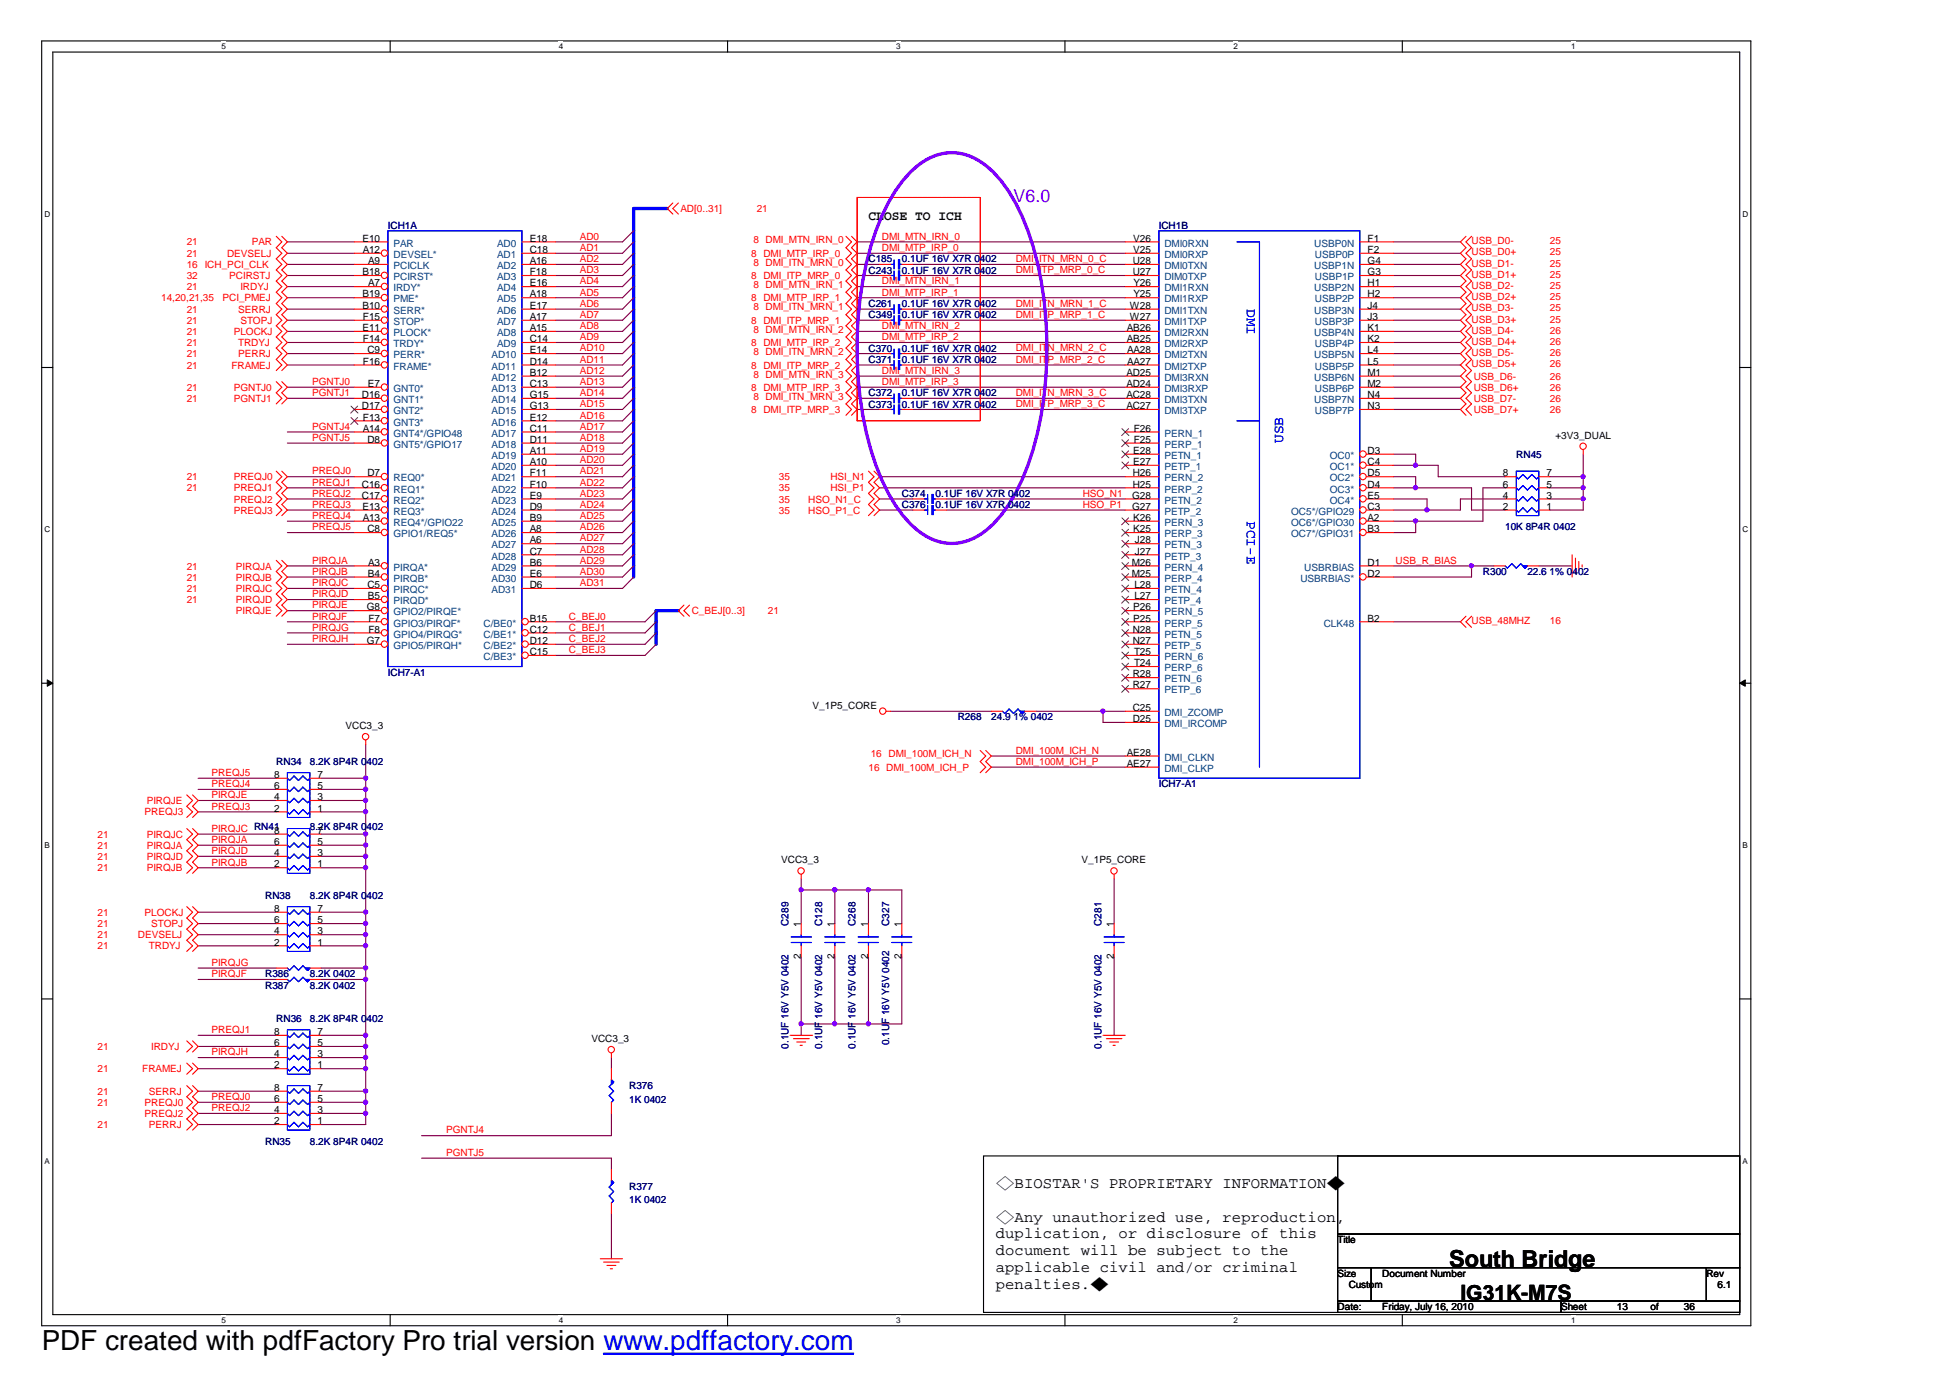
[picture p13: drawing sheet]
<svg xmlns="http://www.w3.org/2000/svg" width="297mm" height="210mm" viewBox="0 0 297 210" stroke-linecap="round" stroke-linejoin="round" font-family="sans-serif">
<defs><g id="words">
<text font-size="4.2" x="6.3" y="205.7">PDF created with pdfFactory Pro trial version www.pdffactory.com</text>
<text font-size="3.6" x="220.8" y="193">South Bridge</text>
<text font-size="3.2" x="222.5" y="198.1">IG31K-M7S</text>
<text font-size="2.7" fill="#8000ff" x="154.4" y="30.8">V6.0</text>
<g font-size="2.4">
<text x="151.7" y="181">◇BIOSTAR'S PROPRIETARY INFORMATION◆</text>
<text x="151.7" y="186.1">◇Any unauthorized use, reproduction,</text>
<text x="151.7" y="188.7">duplication, or disclosure of this</text>
<text x="151.7" y="191.2">document will be subject to the</text>
<text x="151.7" y="193.7">applicable civil and/or criminal</text>
<text x="151.7" y="196.3">penalties.◆</text>
</g>
<g font-size="2.2" fill="#00f">
<text x="189.9" y="47.1" transform="rotate(90 189.9 47.1)">DMI</text>
<text x="195.5" y="67.5" transform="rotate(-90 195.5 67.5)">USB</text>
<text x="189.9" y="79.4" transform="rotate(90 189.9 79.4)">PCI-E</text>
</g>
<text font-size="2" x="132.3" y="33.5">CLOSE TO ICH</text>
<g font-size="1.5" fill="#000080">
<text x="59.1" y="34.9">ICH1A</text>
<text x="176.5" y="34.9">ICH1B</text>
<text x="132.3" y="41.7">C243</text>
<text x="132.3" y="40">C185</text>
<text x="137.4" y="41.7">0.1UF 16V X7R 0402</text>
<text x="137.4" y="40">0.1UF 16V X7R 0402</text>
<text x="132.3" y="46.8">C261</text>
<text x="137.4" y="46.8">0.1UF 16V X7R 0402</text>
<text x="132.3" y="48.5">C349</text>
<text x="132.3" y="53.6">C370</text>
<text x="137.4" y="48.5">0.1UF 16V X7R 0402</text>
<text x="137.4" y="53.6">0.1UF 16V X7R 0402</text>
<text x="132.3" y="55.3">C371</text>
<text x="137.4" y="55.3">0.1UF 16V X7R 0402</text>
<text x="132.3" y="60.4">C372</text>
<text x="132.3" y="62.1">C373</text>
<text x="137.4" y="60.4">0.1UF 16V X7R 0402</text>
<text x="137.4" y="62.1">0.1UF 16V X7R 0402</text>
<text x="231" y="69.7">RN45</text>
<text x="137.4" y="77.4">C376</text>
<text x="137.4" y="75.7">C374</text>
<text x="142.5" y="77.4">0.1UF 16V X7R 0402</text>
<text x="142.5" y="75.7">0.1UF 16V X7R 0402</text>
<text x="229.3" y="80.8">10K 8P4R 0402</text>
<text x="225.9" y="87.6">R300</text>
<text x="232.7" y="87.6">22.6 1% 0402</text>
<text x="59.1" y="102.9">ICH7-A1</text>
<text x="145.9" y="109.7">R268</text>
<text x="151" y="109.7">24.9 1% 0402</text>
<text x="42.1" y="116.6">RN34</text>
<text x="47.2" y="116.6">8.2K 8P4R 0402</text>
<text x="176.5" y="119.9">ICH7-A1</text>
<text x="47.2" y="126.4">8.2K 8P4R 0402</text>
<text x="40.4" y="137">RN38</text>
<text x="47.2" y="137">8.2K 8P4R 0402</text>
<text x="120.1" y="141" transform="rotate(-90 120.1 141)">C289</text>
<text x="125.2" y="141" transform="rotate(-90 125.2 141)">C128</text>
<text x="130.3" y="141" transform="rotate(-90 130.3 141)">C268</text>
<text x="135.4" y="141" transform="rotate(-90 135.4 141)">C327</text>
<text x="167.8" y="141" transform="rotate(-90 167.8 141)">C281</text>
<text x="40.4" y="148.9">R386</text>
<text x="47.2" y="148.9">8.2K 0402</text>
<text x="40.4" y="150.6">R387</text>
<text x="42.1" y="155.7">RN36</text>
<text x="47.2" y="150.6">8.2K 0402</text>
<text x="47.2" y="155.7">8.2K 8P4R 0402</text>
<text x="120.1" y="159.7" transform="rotate(-90 120.1 159.7)">0.1UF 16V Y5V 0402</text>
<text x="125.2" y="159.7" transform="rotate(-90 125.2 159.7)">0.1UF 16V Y5V 0402</text>
<text x="130.3" y="159.7" transform="rotate(-90 130.3 159.7)">0.1UF 16V Y5V 0402</text>
<text x="135.4" y="159.2" transform="rotate(-90 135.4 159.2)">0.1UF 16V Y5V 0402</text>
<text x="167.8" y="159.7" transform="rotate(-90 167.8 159.7)">0.1UF 16V Y5V 0402</text>
<text x="95.8" y="165.9">R376</text>
<text x="95.8" y="168">1K 0402</text>
<text x="40.4" y="174.4">RN35</text>
<text x="47.2" y="174.4">8.2K 8P4R 0402</text>
<text x="95.8" y="181.2">R377</text>
<text x="95.8" y="183.2">1K 0402</text>
</g>
<g font-size="1.5" fill="#f00">
<text x="103.7" y="32.3">AD[0..31]</text>
<text x="115.3" y="32.3">21</text>
<text x="28.4" y="40.8">16 ICH_PCI_CLK</text>
<text x="28.4" y="37.4">21</text>
<text x="28.4" y="39.1">21</text>
<text x="34.6" y="39.1">DEVSELJ</text>
<text x="38.4" y="37.4">PAR</text>
<text x="88.3" y="36.5">AD0</text>
<text x="88.3" y="38.2">AD1</text>
<text x="88.3" y="39.9">AD2</text>
<text x="88.3" y="41.6">AD3</text>
<text x="114.4" y="39.1">8 DMI_MTP_IRP_0</text>
<text x="114.8" y="37.1">8 DMI_MTN_IRN_0</text>
<text x="114.8" y="40.5">8 DMI_ITN_MRN_0</text>
<text x="134.3" y="36.5">DMI_MTN_IRN_0</text>
<text x="134.3" y="38.2">DMI_MTP_IRP_0</text>
<text x="154.7" y="41.6">DMI_ITP_MRP_0_C</text>
<text x="154.7" y="39.9">DMI_ITN_MRN_0_C</text>
<text x="224.2" y="38.9">USB_D0+</text>
<text x="224.2" y="37.2">USB_D0-</text>
<text x="224.2" y="40.7">USB_D1-</text>
<text x="236.1" y="38.9">25</text>
<text x="236.1" y="37.2">25</text>
<text x="236.1" y="40.7">25</text>
<text x="24.6" y="45.9">14,20,21,35</text>
<text x="28.4" y="42.5">32</text>
<text x="28.4" y="47.6">21</text>
<text x="28.4" y="44.2">21</text>
<text x="33.9" y="45.9">PCI_PMEJ</text>
<text x="34.9" y="42.5">PCIRSTJ</text>
<text x="36.3" y="47.6">SERRJ</text>
<text x="36.6" y="44.2">IRDYJ</text>
<text x="88.3" y="43.3">AD4</text>
<text x="88.3" y="45">AD5</text>
<text x="88.3" y="46.8">AD6</text>
<text x="114.4" y="45.9">8 DMI_MTP_IRP_1</text>
<text x="114.4" y="42.5">8 DMI_ITP_MRP_0</text>
<text x="114.8" y="43.9">8 DMI_MTN_IRN_1</text>
<text x="114.8" y="47.3">8 DMI_ITN_MRN_1</text>
<text x="134.3" y="43.3">DMI_MTN_IRN_1</text>
<text x="134.3" y="45">DMI_MTP_IRP_1</text>
<text x="154.7" y="46.8">DMI_ITN_MRN_1_C</text>
<text x="224.2" y="44">USB_D2-</text>
<text x="224.2" y="45.7">USB_D2+</text>
<text x="224.2" y="42.3">USB_D1+</text>
<text x="224.2" y="47.4">USB_D3-</text>
<text x="236.1" y="44">25</text>
<text x="236.1" y="45.7">25</text>
<text x="236.1" y="42.3">25</text>
<text x="236.1" y="47.4">25</text>
<text x="28.4" y="51">21</text>
<text x="28.4" y="49.3">21</text>
<text x="28.4" y="52.7">21</text>
<text x="35.6" y="51">PLOCKJ</text>
<text x="36.3" y="52.7">TRDYJ</text>
<text x="36.6" y="49.3">STOPJ</text>
<text x="88.3" y="50.1">AD8</text>
<text x="88.3" y="48.4">AD7</text>
<text x="88.3" y="51.8">AD9</text>
<text x="88.3" y="53.5">AD10</text>
<text x="114.4" y="52.7">8 DMI_MTP_IRP_2</text>
<text x="114.4" y="49.3">8 DMI_ITP_MRP_1</text>
<text x="114.8" y="50.7">8 DMI_MTN_IRN_2</text>
<text x="134.3" y="50.1">DMI_MTN_IRN_2</text>
<text x="134.3" y="51.8">DMI_MTP_IRP_2</text>
<text x="154.7" y="48.4">DMI_ITP_MRP_1_C</text>
<text x="154.7" y="53.5">DMI_ITN_MRN_2_C</text>
<text x="224.2" y="50.9">USB_D4-</text>
<text x="224.2" y="52.5">USB_D4+</text>
<text x="224.2" y="49.2">USB_D3+</text>
<text x="236.1" y="50.9">26</text>
<text x="236.1" y="52.5">26</text>
<text x="236.1" y="49.2">25</text>
<text x="28.4" y="54.4">21</text>
<text x="28.4" y="56.1">21</text>
<text x="28.4" y="59.5">21</text>
<text x="35.3" y="56.1">FRAMEJ</text>
<text x="35.6" y="59.5">PGNTJ0</text>
<text x="36.3" y="54.4">PERRJ</text>
<text x="47.5" y="58.6">PGNTJ0</text>
<text x="88.3" y="55.3">AD11</text>
<text x="88.3" y="58.6">AD13</text>
<text x="88.3" y="57">AD12</text>
<text x="114.4" y="59.5">8 DMI_MTP_IRP_3</text>
<text x="114.4" y="56.1">8 DMI_ITP_MRP_2</text>
<text x="114.8" y="57.5">8 DMI_MTN_IRN_3</text>
<text x="114.8" y="54.1">8 DMI_ITN_MRN_2</text>
<text x="134.3" y="57">DMI_MTN_IRN_3</text>
<text x="134.3" y="58.6">DMI_MTP_IRP_3</text>
<text x="154.7" y="55.3">DMI_ITP_MRP_2_C</text>
<text x="224.2" y="54.2">USB_D5-</text>
<text x="224.2" y="55.9">USB_D5+</text>
<text x="224.5" y="59.5">USB_D6+</text>
<text x="224.5" y="57.8">USB_D6-</text>
<text x="236.1" y="59.5">26</text>
<text x="236.1" y="57.8">26</text>
<text x="236.1" y="54.2">26</text>
<text x="236.1" y="55.9">26</text>
<text x="28.4" y="61.2">21</text>
<text x="35.6" y="61.2">PGNTJ1</text>
<text x="47.5" y="60.3">PGNTJ1</text>
<text x="47.5" y="65.5">PGNTJ4</text>
<text x="88.3" y="63.8">AD16</text>
<text x="88.3" y="62">AD15</text>
<text x="88.3" y="60.3">AD14</text>
<text x="88.3" y="65.5">AD17</text>
<text x="114.4" y="62.9">8 DMI_ITP_MRP_3</text>
<text x="114.8" y="60.9">8 DMI_ITN_MRN_3</text>
<text x="154.7" y="62">DMI_ITP_MRP_3_C</text>
<text x="154.7" y="60.3">DMI_ITN_MRN_3_C</text>
<text x="224.5" y="62.9">USB_D7+</text>
<text x="224.5" y="61.2">USB_D7-</text>
<text x="236.1" y="62.9">26</text>
<text x="236.1" y="61.2">26</text>
<text x="47.5" y="67.2">PGNTJ5</text>
<text x="88.3" y="67.2">AD18</text>
<text x="88.3" y="68.8">AD19</text>
<text x="88.3" y="70.5">AD20</text>
<text x="28.4" y="73.2">21</text>
<text x="28.4" y="74.9">21</text>
<text x="35.6" y="73.2">PREQJ0</text>
<text x="35.6" y="76.6">PREQJ2</text>
<text x="35.6" y="74.9">PREQJ1</text>
<text x="47.5" y="72.3">PREQJ0</text>
<text x="47.5" y="74">PREQJ1</text>
<text x="47.5" y="75.7">PREQJ2</text>
<text x="47.5" y="77.4">PREQJ3</text>
<text x="88.3" y="72.3">AD21</text>
<text x="88.3" y="77.4">AD24</text>
<text x="88.3" y="74">AD22</text>
<text x="88.3" y="75.7">AD23</text>
<text x="118.7" y="76.6">35</text>
<text x="118.7" y="74.9">35</text>
<text x="118.7" y="73.2">35</text>
<text x="123.1" y="76.6">HSO_N1_C</text>
<text x="126.5" y="74.9">HSI_P1</text>
<text x="126.5" y="73.2">HSI_N1</text>
<text x="164.9" y="75.7">HSO_N1</text>
<text x="164.9" y="77.4">HSO_P1</text>
<text x="35.6" y="78.2">PREQJ3</text>
<text x="47.5" y="79.1">PREQJ4</text>
<text x="47.5" y="80.8">PREQJ5</text>
<text x="88.3" y="79.1">AD25</text>
<text x="88.3" y="82.5">AD27</text>
<text x="88.3" y="80.8">AD26</text>
<text x="118.7" y="78.2">35</text>
<text x="123.1" y="78.2">HSO_P1_C</text>
<text x="28.4" y="86.8">21</text>
<text x="28.4" y="88.4">21</text>
<text x="35.9" y="86.8">PIRQJA</text>
<text x="35.9" y="88.4">PIRQJB</text>
<text x="47.5" y="87.6">PIRQJB</text>
<text x="47.5" y="85.9">PIRQJA</text>
<text x="47.5" y="89.3">PIRQJC</text>
<text x="88.3" y="84.2">AD28</text>
<text x="88.3" y="85.9">AD29</text>
<text x="88.3" y="87.6">AD30</text>
<text x="88.3" y="89.3">AD31</text>
<text x="212.6" y="85.9">USB_R_BIAS</text>
<text x="28.4" y="90.2">21</text>
<text x="28.4" y="91.9">21</text>
<text x="35.9" y="93.6">PIRQJE</text>
<text x="35.9" y="90.2">PIRQJC</text>
<text x="35.9" y="91.9">PIRQJD</text>
<text x="47.5" y="91">PIRQJD</text>
<text x="47.5" y="92.7">PIRQJE</text>
<text x="47.5" y="94.4">PIRQJF</text>
<text x="86.7" y="94.4">C_BEJ0</text>
<text x="105.4" y="93.6">C_BEJ[0..3]</text>
<text x="117" y="93.6">21</text>
<text x="224.2" y="95.1">USB_48MHZ</text>
<text x="236.1" y="95.1">16</text>
<text x="47.5" y="97.8">PIRQJH</text>
<text x="47.5" y="96.1">PIRQJG</text>
<text x="86.7" y="97.8">C_BEJ2</text>
<text x="86.7" y="96.1">C_BEJ1</text>
<text x="86.7" y="99.5">C_BEJ3</text>
<text x="32.2" y="118.2">PREQJ5</text>
<text x="32.2" y="119.9">PREQJ4</text>
<text x="132.3" y="117.4">16 DMI_100M_ICH_P</text>
<text x="132.6" y="115.3">16 DMI_100M_ICH_N</text>
<text x="154.7" y="114.8">DMI_100M_ICH_N</text>
<text x="154.7" y="116.5">DMI_100M_ICH_P</text>
<text x="22" y="124.2">PREQJ3</text>
<text x="22.4" y="122.5">PIRQJE</text>
<text x="32.2" y="121.6">PIRQJE</text>
<text x="32.2" y="123.3">PREQJ3</text>
<text x="14.9" y="129.3">21</text>
<text x="14.9" y="131">21</text>
<text x="14.9" y="127.6">21</text>
<text x="22.4" y="129.3">PIRQJA</text>
<text x="22.4" y="131">PIRQJD</text>
<text x="22.4" y="127.6">PIRQJC</text>
<text x="32.2" y="128.4">PIRQJA</text>
<text x="32.2" y="130.1">PIRQJD</text>
<text x="32.2" y="131.8">PIRQJB</text>
<text x="32.2" y="126.7">PIRQJC RN41</text>
<text x="14.9" y="132.7">21</text>
<text x="22.4" y="132.7">PIRQJB</text>
<text x="14.9" y="141.2">21</text>
<text x="14.9" y="142.9">21</text>
<text x="14.9" y="139.5">21</text>
<text x="21" y="142.9">DEVSELJ</text>
<text x="22" y="139.5">PLOCKJ</text>
<text x="23" y="141.2">STOPJ</text>
<text x="14.9" y="144.6">21</text>
<text x="22.7" y="144.6">TRDYJ</text>
<text x="32.2" y="147.1">PIRQJG</text>
<text x="32.2" y="148.9">PIRQJF</text>
<text x="14.9" y="159.9">21</text>
<text x="23" y="159.9">IRDYJ</text>
<text x="32.2" y="160.8">PIRQJH</text>
<text x="32.2" y="157.4">PREQJ1</text>
<text x="14.9" y="166.8">21</text>
<text x="14.9" y="163.3">21</text>
<text x="21.7" y="163.3">FRAMEJ</text>
<text x="22.7" y="166.8">SERRJ</text>
<text x="32.2" y="167.6">PREQJ0</text>
<text x="14.9" y="171.8">21</text>
<text x="14.9" y="168.5">21</text>
<text x="22" y="168.5">PREQJ0</text>
<text x="22" y="170.2">PREQJ2</text>
<text x="22.7" y="171.8">PERRJ</text>
<text x="32.2" y="169.3">PREQJ2</text>
<text x="67.9" y="172.6">PGNTJ4</text>
<text x="67.9" y="176.1">PGNTJ5</text>
</g>
<g font-size="1.5">
<text x="55.2" y="36.8">E10</text>
<text x="55.2" y="41.9">B18</text>
<text x="55.2" y="38.5">A12</text>
<text x="56.1" y="40.2">A9</text>
<text x="80.7" y="36.8">E18</text>
<text x="80.7" y="38.5">C18</text>
<text x="80.7" y="40.2">A16</text>
<text x="80.7" y="41.9">F18</text>
<text x="172.6" y="40.2">U28</text>
<text x="172.6" y="41.9">U27</text>
<text x="172.6" y="36.8">V26</text>
<text x="172.6" y="38.5">V25</text>
<text x="208.3" y="36.8">F1</text>
<text x="208.3" y="38.5">F2</text>
<text x="208.3" y="40.2">G4</text>
<text x="208.3" y="41.9">G3</text>
<text x="55.2" y="45.3">B19</text>
<text x="55.2" y="47">B10</text>
<text x="56.1" y="43.6">A7</text>
<text x="80.7" y="43.6">E16</text>
<text x="80.7" y="45.3">A18</text>
<text x="80.7" y="47">E17</text>
<text x="172.1" y="47">W28</text>
<text x="172.7" y="43.6">Y26</text>
<text x="172.7" y="45.3">Y25</text>
<text x="208.3" y="43.6">H1</text>
<text x="208.3" y="45.3">H2</text>
<text x="208.3" y="47">J4</text>
<text x="55.2" y="50.4">E11</text>
<text x="55.3" y="48.7">F15</text>
<text x="55.3" y="52.1">F14</text>
<text x="56" y="53.8">C9</text>
<text x="80.7" y="48.7">A17</text>
<text x="80.7" y="50.4">A15</text>
<text x="80.7" y="52.1">C14</text>
<text x="80.7" y="53.8">E14</text>
<text x="171.7" y="50.4">AB26</text>
<text x="171.7" y="52.1">AB25</text>
<text x="171.7" y="53.8">AA28</text>
<text x="172.1" y="48.7">W27</text>
<text x="208.3" y="48.7">J3</text>
<text x="208.3" y="50.4">K1</text>
<text x="208.3" y="52.1">K2</text>
<text x="208.3" y="53.8">L4</text>
<text x="55.3" y="55.6">F16</text>
<text x="56" y="58.9">E7</text>
<text x="80.7" y="55.6">D14</text>
<text x="80.7" y="57.2">B12</text>
<text x="80.7" y="58.9">C13</text>
<text x="171.6" y="57.2">AD25</text>
<text x="171.6" y="58.9">AD24</text>
<text x="171.7" y="55.6">AA27</text>
<text x="208.3" y="55.6">L5</text>
<text x="208.3" y="57.2">M1</text>
<text x="208.3" y="58.9">M2</text>
<text x="55.1" y="60.6">D16</text>
<text x="55.1" y="62.3">D17</text>
<text x="55.2" y="65.8">A14</text>
<text x="55.3" y="64.1">F13</text>
<text x="80.7" y="60.6">G15</text>
<text x="80.7" y="62.3">G13</text>
<text x="80.7" y="64.1">E12</text>
<text x="80.7" y="65.8">C11</text>
<text x="171.6" y="60.6">AC28</text>
<text x="171.6" y="62.3">AC27</text>
<text x="172.7" y="65.8">F26</text>
<text x="208.3" y="60.6">N4</text>
<text x="208.3" y="62.3">N3</text>
<text x="56" y="67.5">D8</text>
<text x="80.7" y="67.5">D11</text>
<text x="80.7" y="69.1">A11</text>
<text x="80.7" y="70.8">A10</text>
<text x="172.6" y="69.1">E28</text>
<text x="172.6" y="70.8">E27</text>
<text x="172.7" y="67.5">F25</text>
<text x="208.3" y="69.1">D3</text>
<text x="208.3" y="70.8">C4</text>
<text x="236.9" y="66.9">+3V3_DUAL</text>
<text x="55.1" y="74.3">C16</text>
<text x="55.1" y="76">C17</text>
<text x="55.2" y="77.7">E13</text>
<text x="56" y="72.6">D7</text>
<text x="80.7" y="72.6">F11</text>
<text x="80.7" y="74.3">F10</text>
<text x="80.7" y="76">E9</text>
<text x="80.7" y="77.7">D9</text>
<text x="172.5" y="76">G28</text>
<text x="172.5" y="77.7">G27</text>
<text x="172.6" y="72.6">H26</text>
<text x="172.6" y="74.3">H25</text>
<text x="208.3" y="72.6">D5</text>
<text x="208.3" y="74.3">D4</text>
<text x="208.3" y="76">E5</text>
<text x="208.3" y="77.7">C3</text>
<text x="228.9" y="77.7">2</text>
<text x="228.9" y="76">4</text>
<text x="228.9" y="74.3">6</text>
<text x="228.9" y="72.6">8</text>
<text x="235.6" y="77.7">1</text>
<text x="235.6" y="76">3</text>
<text x="235.6" y="74.3">5</text>
<text x="235.6" y="72.6">7</text>
<text x="55.2" y="79.3">A13</text>
<text x="56" y="81.1">C8</text>
<text x="80.7" y="79.3">B9</text>
<text x="80.7" y="81.1">A8</text>
<text x="80.7" y="82.8">A6</text>
<text x="172.6" y="79.3">K26</text>
<text x="172.6" y="81.1">K25</text>
<text x="172.9" y="82.8">J28</text>
<text x="208.3" y="79.3">A2</text>
<text x="208.3" y="81.1">B3</text>
<text x="56" y="89.6">C5</text>
<text x="56" y="87.9">B4</text>
<text x="56.1" y="86.2">A3</text>
<text x="80.7" y="84.5">C7</text>
<text x="80.7" y="86.2">B6</text>
<text x="80.7" y="87.9">E6</text>
<text x="80.7" y="89.6">D6</text>
<text x="172.4" y="86.2">M26</text>
<text x="172.4" y="87.9">M25</text>
<text x="172.8" y="89.6">L28</text>
<text x="172.9" y="84.5">J27</text>
<text x="208.3" y="86.2">D1</text>
<text x="208.3" y="87.9">D2</text>
<text x="55.9" y="93">G8</text>
<text x="56" y="91.3">B5</text>
<text x="56.1" y="94.7">F7</text>
<text x="80.7" y="94.7">B15</text>
<text x="172.6" y="93">P26</text>
<text x="172.6" y="94.7">P25</text>
<text x="172.8" y="91.3">L27</text>
<text x="208.3" y="94.7">B2</text>
<text x="55.9" y="98.1">G7</text>
<text x="56.1" y="96.4">F8</text>
<text x="80.7" y="96.4">C12</text>
<text x="80.7" y="98.1">D12</text>
<text x="80.7" y="99.8">C15</text>
<text x="172.6" y="96.4">N28</text>
<text x="172.6" y="98.1">N27</text>
<text x="172.8" y="99.8">T25</text>
<text x="172.8" y="101.5">T24</text>
<text x="172.6" y="103.2">R28</text>
<text x="172.6" y="104.9">R27</text>
<text x="52.6" y="111.1">VCC3_3</text>
<text x="123.8" y="108">V_1P5_CORE</text>
<text x="172.6" y="108.3">C25</text>
<text x="172.6" y="110">D25</text>
<text x="41.7" y="118.5">8</text>
<text x="48.4" y="118.5">7</text>
<text x="171.7" y="115.1">AE28</text>
<text x="171.7" y="116.8">AE27</text>
<text x="41.7" y="123.6">2</text>
<text x="41.7" y="121.9">4</text>
<text x="41.7" y="120.2">6</text>
<text x="48.4" y="123.6">1</text>
<text x="48.4" y="121.9">3</text>
<text x="48.4" y="120.2">5</text>
<text x="41.7" y="130.4">4</text>
<text x="41.7" y="128.7">6</text>
<text x="41.7" y="127">8</text>
<text x="48.4" y="130.4">3</text>
<text x="48.4" y="128.7">5</text>
<text x="48.4" y="127">7</text>
<text x="119" y="131.5">VCC3_3</text>
<text x="164.8" y="131.5">V_1P5_CORE</text>
<text x="41.7" y="132.1">2</text>
<text x="48.4" y="132.1">1</text>
<text x="41.7" y="142.3">4</text>
<text x="41.7" y="140.6">6</text>
<text x="41.7" y="138.9">8</text>
<text x="48.4" y="142.3">3</text>
<text x="48.4" y="140.6">5</text>
<text x="48.4" y="138.9">7</text>
<text x="122" y="141.2" transform="rotate(-90 122 141.2)">1</text>
<text x="127.1" y="141.2" transform="rotate(-90 127.1 141.2)">1</text>
<text x="132.2" y="141.2" transform="rotate(-90 132.2 141.2)">1</text>
<text x="137.3" y="141.2" transform="rotate(-90 137.3 141.2)">1</text>
<text x="169.7" y="141.2" transform="rotate(-90 169.7 141.2)">1</text>
<text x="41.7" y="144">2</text>
<text x="48.4" y="144">1</text>
<text x="122" y="146.1" transform="rotate(-90 122 146.1)">2</text>
<text x="127.1" y="146.1" transform="rotate(-90 127.1 146.1)">2</text>
<text x="132.2" y="146.1" transform="rotate(-90 132.2 146.1)">2</text>
<text x="137.3" y="146.1" transform="rotate(-90 137.3 146.1)">2</text>
<text x="169.7" y="146.1" transform="rotate(-90 169.7 146.1)">2</text>
<text x="41.7" y="161.1">4</text>
<text x="41.7" y="159.4">6</text>
<text x="41.7" y="157.7">8</text>
<text x="48.4" y="161.1">3</text>
<text x="48.4" y="159.4">5</text>
<text x="48.4" y="157.7">7</text>
<text x="90.1" y="158.8">VCC3_3</text>
<text x="41.7" y="167.9">6</text>
<text x="41.7" y="166.2">8</text>
<text x="41.7" y="162.7">2</text>
<text x="48.4" y="167.9">5</text>
<text x="48.4" y="166.2">7</text>
<text x="48.4" y="162.7">1</text>
<text x="41.7" y="171.3">2</text>
<text x="41.7" y="169.6">4</text>
<text x="48.4" y="171.3">1</text>
<text x="48.4" y="169.6">3</text>
<text x="203.8" y="189.4">Title</text>
<text x="203.8" y="194.5">Size</text>
<text x="205.4" y="196.2">Custom</text>
<text x="210.6" y="194.5">Document Number</text>
<text x="259.9" y="194.5">Rev</text>
<text x="261.6" y="196.2">6.1</text>
<text x="203.8" y="199.6">Date:</text>
<text x="210.6" y="199.6">Friday, July 16, 2010</text>
<text x="237.8" y="199.6">Sheet</text>
<text x="246.3" y="199.6">13</text>
<text x="251.4" y="199.6">of</text>
<text x="256.5" y="199.6">36</text>
</g>
<g font-size="1.5" fill="#004080">
<text x="59.9" y="37.6">PAR</text>
<text x="59.9" y="39.3">DEVSEL*</text>
<text x="59.9" y="41">PCICLK</text>
<text x="75.7" y="37.6">AD0</text>
<text x="75.7" y="39.3">AD1</text>
<text x="75.7" y="41">AD2</text>
<text x="177.4" y="37.6">DMI0RXN</text>
<text x="177.4" y="39.3">DMI0RXP</text>
<text x="177.4" y="41">DMI0TXN</text>
<text x="200.2" y="37.6">USBP0N</text>
<text x="200.2" y="41">USBP1N</text>
<text x="200.3" y="39.3">USBP0P</text>
<text x="59.9" y="42.7">PCIRST*</text>
<text x="59.9" y="44.4">IRDY*</text>
<text x="59.9" y="46.1">PME*</text>
<text x="59.9" y="47.8">SERR*</text>
<text x="75.7" y="42.7">AD3</text>
<text x="75.7" y="44.4">AD4</text>
<text x="75.7" y="46.1">AD5</text>
<text x="75.7" y="47.8">AD6</text>
<text x="177.4" y="42.7">DIM0TXP</text>
<text x="177.4" y="44.4">DMI1RXN</text>
<text x="177.4" y="46.1">DMI1RXP</text>
<text x="177.4" y="47.8">DMI1TXN</text>
<text x="200.2" y="44.4">USBP2N</text>
<text x="200.2" y="47.8">USBP3N</text>
<text x="200.3" y="42.7">USBP1P</text>
<text x="200.3" y="46.1">USBP2P</text>
<text x="59.9" y="49.5">STOP*</text>
<text x="59.9" y="51.2">PLOCK*</text>
<text x="59.9" y="52.9">TRDY*</text>
<text x="75.7" y="49.5">AD7</text>
<text x="75.7" y="51.2">AD8</text>
<text x="75.7" y="52.9">AD9</text>
<text x="177.4" y="49.5">DMI1TXP</text>
<text x="177.4" y="51.2">DMI2RXN</text>
<text x="177.4" y="52.9">DMI2RXP</text>
<text x="200.2" y="51.2">USBP4N</text>
<text x="200.3" y="49.5">USBP3P</text>
<text x="200.3" y="52.9">USBP4P</text>
<text x="59.9" y="54.6">PERR*</text>
<text x="59.9" y="56.3">FRAME*</text>
<text x="59.9" y="59.7">GNT0*</text>
<text x="74.9" y="54.6">AD10</text>
<text x="74.9" y="56.3">AD11</text>
<text x="74.9" y="58">AD12</text>
<text x="74.9" y="59.7">AD13</text>
<text x="177.4" y="54.6">DMI2TXN</text>
<text x="177.4" y="56.3">DMI2TXP</text>
<text x="177.4" y="58">DMI3RXN</text>
<text x="177.4" y="59.7">DMI3RXP</text>
<text x="200.2" y="54.6">USBP5N</text>
<text x="200.2" y="58">USBP6N</text>
<text x="200.3" y="56.3">USBP5P</text>
<text x="200.3" y="59.7">USBP6P</text>
<text x="59.9" y="61.4">GNT1*</text>
<text x="59.9" y="63.1">GNT2*</text>
<text x="59.9" y="64.8">GNT3*</text>
<text x="74.9" y="61.4">AD14</text>
<text x="74.9" y="63.1">AD15</text>
<text x="74.9" y="64.8">AD16</text>
<text x="177.4" y="61.4">DMI3TXN</text>
<text x="177.4" y="63.1">DMI3TXP</text>
<text x="200.2" y="61.4">USBP7N</text>
<text x="200.3" y="63.1">USBP7P</text>
<text x="59.9" y="66.5">GNT4*/GPIO48</text>
<text x="59.9" y="68.2">GNT5*/GPIO17</text>
<text x="74.9" y="66.5">AD17</text>
<text x="74.9" y="68.2">AD18</text>
<text x="74.9" y="69.9">AD19</text>
<text x="74.9" y="71.6">AD20</text>
<text x="177.4" y="66.5">PERN_1</text>
<text x="177.4" y="68.2">PERP_1</text>
<text x="177.4" y="69.9">PETN_1</text>
<text x="177.4" y="71.6">PETP_1</text>
<text x="202.6" y="69.9">OC0*</text>
<text x="202.6" y="71.6">OC1*</text>
<text x="59.9" y="73.3">REQ0*</text>
<text x="59.9" y="75">REQ1*</text>
<text x="59.9" y="76.7">REQ2*</text>
<text x="74.9" y="73.3">AD21</text>
<text x="74.9" y="75">AD22</text>
<text x="74.9" y="76.7">AD23</text>
<text x="177.4" y="73.3">PERN_2</text>
<text x="177.4" y="75">PERP_2</text>
<text x="177.4" y="76.7">PETN_2</text>
<text x="202.6" y="73.3">OC2*</text>
<text x="202.6" y="75">OC3*</text>
<text x="202.6" y="76.7">OC4*</text>
<text x="59.9" y="78.4">REQ3*</text>
<text x="59.9" y="80.1">REQ4*/GPIO22</text>
<text x="59.9" y="81.8">GPIO1/REQ5*</text>
<text x="74.9" y="78.4">AD24</text>
<text x="74.9" y="80.1">AD25</text>
<text x="74.9" y="81.8">AD26</text>
<text x="74.9" y="83.5">AD27</text>
<text x="177.4" y="78.4">PETP_2</text>
<text x="177.4" y="80.1">PERN_3</text>
<text x="177.4" y="81.8">PERP_3</text>
<text x="177.4" y="83.5">PETN_3</text>
<text x="196.7" y="78.4">OC5*/GPIO29</text>
<text x="196.7" y="80.1">OC6*/GPIO30</text>
<text x="196.7" y="81.8">OC7*/GPIO31</text>
<text x="59.9" y="86.9">PIRQA*</text>
<text x="59.9" y="88.6">PIRQB*</text>
<text x="74.9" y="85.2">AD28</text>
<text x="74.9" y="86.9">AD29</text>
<text x="74.9" y="88.6">AD30</text>
<text x="177.4" y="85.2">PETP_3</text>
<text x="177.4" y="86.9">PERN_4</text>
<text x="177.4" y="88.6">PERP_4</text>
<text x="198.1" y="88.6">USBRBIAS*</text>
<text x="198.7" y="86.9">USBRBIAS</text>
<text x="59.9" y="90.4">PIRQC*</text>
<text x="59.9" y="92">PIRQD*</text>
<text x="59.9" y="93.7">GPIO2/PIRQE*</text>
<text x="59.9" y="95.4">GPIO3/PIRQF*</text>
<text x="73.7" y="95.4">C/BE0*</text>
<text x="74.9" y="90.4">AD31</text>
<text x="177.4" y="90.4">PETN_4</text>
<text x="177.4" y="92">PETP_4</text>
<text x="177.4" y="93.7">PERN_5</text>
<text x="177.4" y="95.4">PERP_5</text>
<text x="201.6" y="95.4">CLK48</text>
<text x="59.9" y="97.1">GPIO4/PIRQG*</text>
<text x="59.9" y="98.9">GPIO5/PIRQH*</text>
<text x="73.7" y="97.1">C/BE1*</text>
<text x="73.7" y="98.9">C/BE2*</text>
<text x="73.7" y="100.6">C/BE3*</text>
<text x="177.4" y="97.1">PETN_5</text>
<text x="177.4" y="98.9">PETP_5</text>
<text x="177.4" y="100.6">PERN_6</text>
<text x="177.4" y="102.2">PERP_6</text>
<text x="177.4" y="103.9">PETN_6</text>
<text x="177.4" y="105.6">PETP_6</text>
<text x="177.4" y="109.1">DMI_ZCOMP</text>
<text x="177.4" y="110.8">DMI_IRCOMP</text>
<text x="177.4" y="115.9">DMI_CLKN</text>
<text x="177.4" y="117.6">DMI_CLKP</text>
</g>
<g font-size="1.2">
<text x="33.7" y="7.5">5</text>
<text x="85.1" y="7.5">4</text>
<text x="136.5" y="7.5">3</text>
<text x="187.9" y="7.5">2</text>
<text x="239.3" y="7.5">1</text>
<text x="6.8" y="33">D</text>
<text x="265.4" y="33">D</text>
<text x="6.8" y="81.1">C</text>
<text x="265.4" y="81.1">C</text>
<text x="6.8" y="129.2">B</text>
<text x="265.4" y="129.2">B</text>
<text x="6.8" y="177.3">A</text>
<text x="265.4" y="177.3">A</text>
<text x="33.7" y="201.5">5</text>
<text x="85.1" y="201.5">4</text>
<text x="136.5" y="201.5">3</text>
<text x="187.9" y="201.5">2</text>
<text x="239.3" y="201.5">1</text>
</g>
</g></defs>
<path d="M6.3 6.2h260.4v195.7h-260.4zM8 7.9h257v192.4h-257z" fill="none" stroke="#000" stroke-width=".17"/>
<g fill="#fff">
<path d="M33.7 6.4h.7v1.4h-.7z"/>
<path d="M33.7 200.4h.7v1.4h-.7z"/>
</g>
<path d="M59.4 6.2v1.7M59.4 200.3v1.6" fill="none" stroke="#000" stroke-width=".17"/>
<g fill="#fff">
<path d="M85.1 6.4h.7v1.4h-.7z"/>
<path d="M85.1 200.4h.7v1.4h-.7z"/>
</g>
<path d="M110.8 6.2v1.7M110.8 200.3v1.6" fill="none" stroke="#000" stroke-width=".17"/>
<g fill="#fff">
<path d="M136.5 6.4h.7v1.4h-.7z"/>
<path d="M136.5 200.4h.7v1.4h-.7z"/>
</g>
<path d="M162.2 6.2v1.7M162.2 200.3v1.6" fill="none" stroke="#000" stroke-width=".17"/>
<g fill="#fff">
<path d="M187.9 6.4h.7v1.4h-.7z"/>
<path d="M187.9 200.4h.7v1.4h-.7z"/>
</g>
<path d="M213.6 6.2v1.7M213.6 200.3v1.6" fill="none" stroke="#000" stroke-width=".17"/>
<g fill="#fff">
<path d="M239.3 6.4h.6v1.4h-.6z"/>
<path d="M239.3 200.4h.6v1.4h-.6z"/>
<path d="M6.8 31.9h.8v1.4h-.8z"/>
<path d="M265.4 31.9h.9v1.4h-.9z"/>
<path d="M6.8 79.9h.8v1.4h-.8z"/>
<path d="M265.4 79.9h.9v1.4h-.9z"/>
</g>
<path d="M6.3 56h1.7M265 56h1.7" fill="none" stroke="#000" stroke-width=".17"/>
<g fill="#fff">
<path d="M6.8 128h.7v1.4h-.7z"/>
<path d="M265.4 128h.8v1.4h-.8z"/>
</g>
<path d="M6.3 104.1h1.7M265 104.1h1.7" fill="none" stroke="#000" stroke-width=".17"/>
<g fill="#000" stroke="#000" stroke-width=".15">
<path d="M7.2 103.6l.8 .5-.8 .4z" fill-rule="evenodd"/>
<path d="M265 104.1l.9-.5v.9z" fill-rule="evenodd"/>
</g>
<g fill="#fff">
<path d="M6.8 176.1h.7v1.4h-.7z"/>
<path d="M265.4 176.1h.8v1.4h-.8z"/>
</g>
<path d="M6.3 152.2h1.7M265 152.2h1.7M149.8 176.1h54v23.8h-54zM203.8 176.1h61.2v11.9h-61.2zM203.8 188h61.2v5.1h-61.2zM203.8 193.1h5.1v5.1h-5.1zM203.8 198.2h34v1.7h-34zM208.9 193.1h51v5.1h-51zM237.8 198.2h27.2v1.7h-27.2zM259.9 193.1h5.1v5.1h-5.1z" fill="none" stroke="#000" stroke-width=".17"/>
<g fill="none" stroke="#800040" stroke-width=".17">
<path d="M43.8 36.8h10.2M43.8 38.6h10.2M96.5 35.2l-1.7 1.6h-10.2M96.5 36.8l-1.7 1.8h-10.2M96.5 38.6l-1.7 1.7h-10.2M130.6 36.8h40.8M130.6 38.6h40.8M212.3 36.8h10.2M212.3 38.6h10.2M43.8 43.7h10.2M43.8 45.4h10.2M43.8 47.1h10.2"/>
<path d="M43.8 50.5h10.2M43.8 48.8h10.2M43.8 52.2h10.2M43.8 55.6h10.2M43.8 53.9h10.2M43.8 59h10.2M43.8 40.3h10.2M43.8 42h10.2M96.5 42l-1.7 1.7h-10.2M96.5 43.7l-1.7 1.7h-10.2M96.5 45.4l-1.7 1.7h-10.2M96.5 48.8l-1.7 1.7h-10.2"/>
<path d="M96.5 47.1l-1.7 1.7h-10.2M96.5 50.5l-1.7 1.7h-10.2M96.5 53.9l-1.7 1.7h-10.2M96.5 52.2l-1.7 1.7h-10.2M96.5 57.3l-1.7 1.7h-10.2M96.5 55.6l-1.7 1.7h-10.2M96.5 59l-1.7 1.7h-10.2M96.5 40.3l-1.7 1.7h-10.2M130.6 43.7h40.8M130.6 45.4h40.8M130.6 47.1h3.4M130.6 50.5h40.8"/>
<path d="M130.6 48.8h3.4M130.6 52.2h40.8M130.6 55.6h3.4M130.6 53.9h3.4M130.6 59h40.8M130.6 57.3h40.8M130.6 40.3h3.4M130.6 42h3.4M139.1 47.1h32.3M139.1 48.8h32.3M139.1 55.6h32.3M139.1 53.9h32.3"/>
<path d="M139.1 40.3h32.3M139.1 42h32.3M212.3 43.7h10.2M212.3 45.4h10.2M212.3 47.1h10.2M212.3 50.5h10.2M212.3 48.8h10.2M212.3 52.2h10.2M212.3 55.6h10.2M212.3 53.9h10.2M212.3 59h10.2M212.3 57.3h10.2"/>
<path d="M212.3 40.3h10.2M212.3 42h10.2M43.8 60.7h10.2M43.8 67.5h10.2M43.8 65.8h10.2M43.8 72.6h10.2M43.8 77.7h10.2M43.8 74.3h10.2M43.8 76h10.2M43.8 79.4h10.2M96.5 62.4l-1.7 1.7h-10.2M96.5 60.7l-1.7 1.7h-10.2"/>
<path d="M96.5 65.8l-1.7 1.7h-10.2M96.5 67.5l-1.7 1.7h-10.2M96.5 64.1l-1.7 1.7h-10.2M96.5 69.2l-1.7 1.7h-10.2M96.5 70.9l-1.7 1.7h-10.2M96.5 76l-1.7 1.7h-10.2M96.5 72.6l-1.7 1.7h-10.2M96.5 74.3l-1.7 1.7h-10.2M96.5 77.7l-1.7 1.7h-10.2M96.5 79.4l-1.7 1.7h-10.2M130.6 62.4h3.4M130.6 60.7h3.4"/>
<path d="M134 72.6h37.4M134 77.7h5.1M134 74.3h37.4M134 76h5.1M139.1 62.4h32.3M139.1 60.7h32.3M144.2 77.7h27.2M144.2 76h27.2M212.3 62.4h10.2M212.3 60.7h10.2M212.3 69.2h3.3v1.7M212.3 70.9h6.8v1.7h10.2"/>
<path d="M212.3 72.6h3.3v1.7M212.3 74.3h11.9v3.4h5.1M212.3 76h5.1v1.7M215.6 79.4v1.7h-3.3M229.3 76h-6.8v1.7h-10.2M229.3 74.3h-3.4v5.1h-13.6M236.1 72.6h5.1M236.1 74.3h5.1M236.1 76h5.1M241.2 69.2v8.5h-5.1M43.8 81.1h10.2M43.8 86.2h10.2"/>
<path d="M43.8 87.9h10.2M43.8 89.6h10.2M43.8 98.1h10.2M43.8 94.7h10.2M43.8 96.4h10.2M43.8 91.3h10.2M43.8 93h10.2M96.5 81.1l-1.7 1.7h-10.2M96.5 82.8l-1.7 1.7h-10.2M96.5 84.5l-1.7 1.7h-10.2M96.5 86.2l-1.7 1.7h-10.2M96.5 87.9l-1.7 1.7h-10.2"/>
<path d="M99.9 96.4l-1.6 1.7h-13.7M99.9 93l-1.6 1.7h-13.7M99.9 94.7l-1.6 1.7h-13.7M99.9 98.1l-1.6 1.7h-13.7M212.3 86.2h15.3M212.3 94.7h10.2M224.2 86.2v1.7h-11.9M234.4 86.2h5.1M30.2 118.5h11.9M48.9 118.5h6.8M55.7 113.4v57.9h-6.8M135.7 108.3h15.3"/>
<path d="M151 115.2h20.4M151 116.9h20.4M157.8 108.3h13.6M168 108.3v1.7h3.4M30.2 132.2h11.9M30.2 121.9h11.9M30.2 130.4h11.9M30.2 139h11.9M30.2 127.1h11.9M30.2 128.7h11.9M30.2 123.7h11.9M30.2 120.2h11.9"/>
<path d="M48.9 132.2h6.8M48.9 121.9h6.8M48.9 130.4h6.8M48.9 139h6.8M48.9 127.1h6.8M48.9 128.7h6.8M48.9 123.7h6.8M48.9 120.2h6.8M122 135.6h15.4v5.1M122 133.9v6.8M127.2 135.6v5.1M132.3 135.6v5.1"/>
<path d="M169.7 133.9v6.8M30.2 149.2h11.9M30.2 147.5h11.9M30.2 159.4h11.9M30.2 140.7h11.9M30.2 142.4h11.9M30.2 157.7h11.9M30.2 144.1h11.9M48.9 149.2h6.8M48.9 147.5h6.8M48.9 159.4h6.8M48.9 140.7h6.8"/>
<path d="M48.9 142.4h6.8M48.9 157.7h6.8M48.9 144.1h6.8M122 145.8v11.9M127.2 145.8v10.2M132.3 145.8v10.2M137.4 145.8v10.2h-15.4M169.7 145.8v11.9M30.2 169.6h11.9M30.2 161.1h11.9M30.2 171.3h11.9M30.2 162.8h11.9"/>
<path d="M30.2 167.9h11.9M30.2 166.2h11.9M48.9 169.6h6.8M48.9 161.1h6.8M48.9 162.8h6.8M48.9 167.9h6.8M48.9 166.2h6.8M64.2 176.4h28.9v1.7M93.1 169.6v3.4h-28.9M93.1 161.1v1.7M93.1 184.9v6.8"/>
</g>
<g fill="#f0f" stroke="#f0f" stroke-width=".17">
<circle cx="55.7" cy="132.2" r=".32"/>
<circle cx="55.7" cy="130.4" r=".32"/>
<circle cx="55.7" cy="144" r=".32"/>
<circle cx="127.1" cy="135.5" r=".32"/>
<circle cx="127.1" cy="155.9" r=".32"/>
<circle cx="122" cy="155.9" r=".32"/>
<circle cx="132.3" cy="155.9" r=".32"/>
<circle cx="168" cy="108.3" r=".32"/>
<circle cx="224.1" cy="86.2" r=".32"/>
<circle cx="217.4" cy="77.7" r=".32"/>
<circle cx="241.1" cy="76" r=".32"/>
<circle cx="55.7" cy="166.2" r=".32"/>
<circle cx="55.7" cy="157.7" r=".32"/>
<circle cx="55.7" cy="120.2" r=".32"/>
<circle cx="122" cy="135.5" r=".32"/>
<circle cx="55.7" cy="140.7" r=".32"/>
<circle cx="55.7" cy="142.4" r=".32"/>
<circle cx="55.7" cy="127" r=".32"/>
<circle cx="55.7" cy="162.8" r=".32"/>
<circle cx="55.7" cy="118.5" r=".32"/>
<circle cx="55.7" cy="123.6" r=".32"/>
<circle cx="55.7" cy="167.9" r=".32"/>
<circle cx="55.7" cy="128.7" r=".32"/>
<circle cx="55.7" cy="161.1" r=".32"/>
<circle cx="55.7" cy="138.9" r=".32"/>
<circle cx="55.7" cy="159.4" r=".32"/>
<circle cx="55.7" cy="121.9" r=".32"/>
<circle cx="55.7" cy="147.4" r=".32"/>
<circle cx="55.7" cy="169.6" r=".32"/>
<circle cx="55.7" cy="149.2" r=".32"/>
<circle cx="215.6" cy="74.3" r=".32"/>
<circle cx="215.6" cy="70.9" r=".32"/>
<circle cx="215.6" cy="79.4" r=".32"/>
<circle cx="241.1" cy="74.3" r=".32"/>
<circle cx="241.1" cy="72.6" r=".32"/>
<circle cx="132.3" cy="135.5" r=".32"/>
</g>
<path d="M101.6 31.8h-5.1v56.1M103.3 93h-3.4v5.1" fill="none" stroke="#00f" stroke-width=".51"/>
<g fill="none" stroke="#f00" stroke-width=".17">
<path d="M42.1 36l.8 .8-.8 .9 .8 .9-.8 .8 .8 .9-.8 .8 .8 .9-.8 .8 .8 .9-.8 .8 .8 .9-.8 .8 .8 .9-.8 .8 .8 .9-.8 .8 .8 .9-.8 .8 .8 .9-.8 .8 .8 .9-.8 .9 .8 .8-.8 .8M42.9 36l.9 .8-.9 .9 .9 .9-.9 .8 .9 .9-.9 .8 .9 .9-.9 .8 .9 .9-.9 .8 .9 .9-.9 .8 .9 .9-.9 .8 .9 .9-.9 .8 .9 .9-.9 .8 .9 .9-.9 .8 .9 .9-.9 .9 .9 .8-.9 .8M102.5 30.9l-.9 .9 .9 .8M103.3 30.9l-.8 .9 .8 .8M128.9 36l.8 .8-.8 .9 .8 .9-.8 .8 .8 .9-.8 .8 .8 .9-.8 .8 .8 .9-.8 .8 .8 .9-.8 .8 .8 .9-.8 .8 .8 .9-.8 .8 .8 .9-.8 .8 .8 .9-.8 .8 .8 .9-.8 .9 .8 .8-.8 .8 .8 .9-.8 .8 .8 .9-.8 .8 .8 .9-.8 .8 .8 .9-.8 .9M129.7 36l.9 .8-.9 .9 .9 .9-.9 .8 .9 .9-.9 .8 .9 .9-.9 .8 .9 .9-.9 .8 .9 .9-.9 .8 .9 .9-.9 .8 .9 .9-.9 .8 .9 .9-.9 .8 .9 .9-.9 .8 .9 .9-.9 .9 .9 .8-.9 .8 .9 .9-.9 .8 .9 .9-.9 .8 .9 .9-.9 .8 .9 .9-.9 .9M207.1 36.8h5.2M207.1 38.6h5.2M223.3 36l-.8 .8 .8 .9-.8 .9 .8 .8-.8 .9 .8 .8-.8 .9 .8 .8-.8 .9 .8 .8-.8 .9 .8 .8-.8 .9 .8 .8-.8 .9 .8 .8-.8 .9 .8 .8-.8 .9 .8 .8-.8 .9 .8 .9-.8 .8 .8 .8-.8 .9 .8 .8-.8 .9 .8 .8-.8 .9 .8 .8-.8 .9 .8 .9M224.2 36l-.9 .8 .9 .9-.9 .9 .9 .8-.9 .9 .9 .8-.9 .9 .9 .8-.9 .9 .9 .8-.9 .9 .9 .8-.9 .9 .9 .8-.9 .9 .9 .8-.9 .9 .9 .8-.9 .9 .9 .8-.9 .9 .9 .9-.9 .8 .9 .8-.9 .9 .9 .8-.9 .9 .9 .8-.9 .9 .9 .8-.9 .9 .9 .9M42.1 58.1l.8 .9-.8 .8 .8 .9-.8 .8M42.9 58.1l.9 .9-.9 .8 .9 .9-.9 .8"/>
<path d="M134 42h1.7M134 47.1h1.7M137.4 42h1.7M137.4 47.1h1.7M207.1 42h5.2M207.1 47.1h5.2M207.1 40.3h5.2M207.1 43.7h5.2M207.1 45.4h5.2M207.1 48.8h5.2M207.1 50.5h5.2M207.1 52.2h5.2"/>
<path d="M207.1 53.9h5.2M207.1 55.6h5.2M207.1 57.3h5.2M207.1 59h5.2M42.1 71.8l.8 .8-.8 .9 .8 .8-.8 .9 .8 .8-.8 .8 .8 .9-.8 .8M42.9 71.8l.9 .8-.9 .9 .9 .8-.9 .9 .9 .8-.9 .8 .9 .9-.9 .8M132.3 71.8l.8 .8-.8 .9 .8 .8-.8 .9 .8 .8-.8 .8 .8 .9-.8 .8M133.1 71.8l.9 .8-.9 .9 .9 .8-.9 .9 .9 .8-.9 .8 .9 .9-.9 .8M134 60.7h1.7M134 62.4h1.7M137.4 60.7h1.7M137.4 62.4h1.7"/>
<path d="M139.1 77.7h1.7M142.5 77.7h1.7M207.1 60.7h5.2M207.1 62.4h5.2M241.2 68.5v.7M42.1 85.4l.8 .8-.8 .9 .8 .8-.8 .9 .8 .8-.8 .9 .8 .8-.8 .9 .8 .8-.8 .9M42.9 85.4l.9 .8-.9 .9 .9 .8-.9 .9 .9 .8-.9 .9 .9 .8-.9 .9 .9 .8-.9 .9M104.2 92.2l-.9 .8 .9 .9M105 92.2l-.8 .8 .8 .9M223.3 93.9l-.8 .8 .8 .9M224.2 93.9l-.9 .8 .9 .9M227.6 86.2h1.7"/>
<path d="M232.7 86.2h1.7M239.5 84.5v3.4M240 85v2.4M240.5 85.5v1.4M241 86v.4M42.1 118.5h1.7M47.2 118.5h1.7M55.7 112.7v.7M135 108.3h.7M149.3 114.3l.9 .9-.9 .8 .9 .9-.9 .8M150.2 114.3l.8 .9-.8 .8 .8 .9-.8 .8M151 108.3h1.7"/>
<path d="M156.1 108.3h1.7M28.4 138.1l.9 .9-.9 .8 .9 .9-.9 .8 .9 .9-.9 .8 .9 .9-.9 .8M28.4 126.2l.9 .9-.9 .8 .9 .8-.9 .9 .9 .8-.9 .9 .9 .9-.9 .8M28.4 121.1l.9 .8-.9 .9 .9 .9-.9 .8M29.3 138.1l.9 .9-.9 .8 .9 .9-.9 .8 .9 .9-.9 .8 .9 .9-.9 .8M29.3 126.2l.9 .9-.9 .8 .9 .8-.9 .9 .9 .8-.9 .9 .9 .9-.9 .8M29.3 121.1l.9 .8-.9 .9 .9 .9-.9 .8M42.1 123.7h1.7M42.1 121.9h1.7M42.1 120.2h1.7M47.2 123.7h1.7M47.2 121.9h1.7"/>
<path d="M47.2 120.2h1.7M122 133.2v.7M169.7 133.2v.7M28.4 158.6l.9 .8-.9 .8M29.3 158.6l.9 .8-.9 .8M42.1 147.5h1.7M47.2 147.5h1.7M120.4 157.7h3.4M120.9 158.2h2.4M121.4 158.7h1.3M121.9 159.2h.3M122 140.7v1.7"/>
<path d="M122 144.1v1.7M127.2 140.7v1.7M127.2 144.1v1.7M132.3 140.7v1.7M132.3 144.1v1.7M137.4 140.7v1.7M137.4 144.1v1.7M168 157.7h3.4M168.5 158.2h2.4M169 158.7h1.4M169.5 159.2h.4M169.7 140.7v1.7"/>
<path d="M169.7 144.1v1.7M28.4 165.4l.9 .8-.9 .9 .9 .8-.9 .9 .9 .8-.9 .8 .9 .9-.9 .8M28.4 161.9l.9 .9-.9 .8M29.3 165.4l.9 .8-.9 .9 .9 .8-.9 .9 .9 .8-.9 .8 .9 .9-.9 .8M29.3 161.9l.9 .9-.9 .8M42.1 171.3h1.7M42.1 169.6h1.7M42.1 167.9h1.7M42.1 166.2h1.7M47.2 171.3h1.7M47.2 169.6h1.7M47.2 167.9h1.7"/>
<path d="M47.2 166.2h1.7M93.1 160.4v.7M93.1 162.8v1.7M93.1 167.9v1.7M91.4 191.7h3.4M91.9 192.2h2.4M92.5 192.8h1.3M93 193.3h.3"/>
<circle cx="241.2" cy="68" r=".49"/>
<circle cx="55.7" cy="112.2" r=".49"/>
<circle cx="134.5" cy="108.3" r=".49"/>
<circle cx="122" cy="132.7" r=".49"/>
<circle cx="169.7" cy="132.7" r=".49"/>
<circle cx="93.1" cy="159.9" r=".49"/>
</g>
<path d="M130.6 30.1h18.7v34h-18.7z" fill="none" stroke="#f00" stroke-width=".15"/>
<path d="M139.1 25.8a8.1 8.1 0 0 1 11.8 0 24.4 24.4 0 0 1 6.2 10.8 57.4 57.4 0 0 1 0 32.8 25.9 25.9 0 0 1-6.2 10.8 8 8 0 0 1-11.8 0 24.5 24.5 0 0 1-6.2-10.8 57.7 57.7 0 0 1 0-32.8 25.8 25.8 0 0 1 6.2-10.8z" fill="none" stroke="#8000ff" stroke-width=".51"/>
<g fill="none" stroke="#00f" stroke-width=".17">
<path d="M176.5 35.2h30.6v83.3h-30.6zM188.4 36.8h3.5v80.1M135.7 42h.5M135.7 47.1h.5M136.2 41.3v1.3M136.2 46.4v1.4M137 42h.4M137 47.1h.4M135.7 60.7h.5M135.7 62.4h.5M136.2 60v1.4M136.2 61.7v1.3"/>
<path d="M137 60.7h.4M137 62.4h.4M140.8 77.7h.5M141.3 77v1.4M142.2 77.7h.3M188.4 64.1h3.5M229.3 86.2l.3 .3 .7-.6 .7 .6 .6-.6 .7 .6 .4-.3M43.8 118.5l.3 .4 .7-.7 .7 .7 .6-.7 .8 .7 .3-.4M152.7 108.3l.3 .4 .7-.7 .7 .7 .7-.7 .6 .7 .4-.4M43.8 123.7l.3 .3 .7-.7 .7 .7 .6-.7 .8 .7 .3-.3M43.8 121.9l.3 .4 .7-.7 .7 .7 .6-.7 .8 .7 .3-.4M43.8 120.2l.3 .4 .7-.7 .7 .7 .6-.7 .8 .7 .3-.4"/>
<path d="M43.8 147.5l.3 .3 .7-.7 .7 .7 .6-.7 .8 .7 .3-.3M120.5 143.6h3.1M120.5 142.7h3.1M122 142.4v.3M122 143.6v.5M125.6 143.6h3.1M125.6 142.7h3.1M127.2 142.4v.3M127.2 143.6v.5M130.7 143.6h3.1M130.7 142.7h3.1M132.3 142.4v.3"/>
<path d="M132.3 143.6v.5M135.8 143.6h3.1M135.8 142.7h3.1M137.4 142.4v.3M137.4 143.6v.5M168.2 143.6h3M168.2 142.7h3M169.7 142.4v.3M169.7 143.6v.5M43.8 171.3l.3 .3 .7-.6 .7 .6 .6-.6 .8 .6 .3-.3M43.8 169.6l.3 .3 .7-.6 .7 .6 .6-.6 .8 .6 .3-.3M43.8 167.9l.3 .3 .7-.6 .7 .6 .6-.6 .8 .6 .3-.3"/>
<path d="M43.8 166.2l.3 .4 .7-.7 .7 .7 .6-.7 .8 .7 .3-.4M93.1 164.5l.4 .3-.7 .7 .7 .7-.7 .7 .7 .7-.4 .3"/>
</g>
<g fill="#00f" stroke="#00f" stroke-width=".17">
<path d="M136.9 60h.1v1.4h-.1z" fill-rule="evenodd"/>
<path d="M136.9 60h.1v1.4h-.1z" fill-rule="evenodd"/>
<path d="M155.4 108.3h.7l-.4 .4z" fill-rule="evenodd"/>
<path d="M155.4 108.3h.7l-.4 .4z" fill-rule="evenodd"/>
<path d="M232 86.2h.7l-.4 .3z" fill-rule="evenodd"/>
<path d="M232 86.2h.7l-.4 .3z" fill-rule="evenodd"/>
<path d="M136.9 61.7h.1v1.3h-.1z" fill-rule="evenodd"/>
<path d="M136.9 61.7h.1v1.3h-.1z" fill-rule="evenodd"/>
<path d="M93.1 164.5l.4 .3-.4 .4 .4-.4-.4 .4z" fill-rule="evenodd"/>
<path d="M93.1 164.5l.4 .3-.4 .4 .4-.4-.4 .4z" fill-rule="evenodd"/>
<path d="M46.5 147.5h.7l-.3 .3z" fill-rule="evenodd"/>
<path d="M46.5 147.5h.7l-.3 .3z" fill-rule="evenodd"/>
<path d="M136.9 41.3h.1v1.3h-.1z" fill-rule="evenodd"/>
<path d="M136.9 41.3h.1v1.3h-.1z" fill-rule="evenodd"/>
<path d="M142 77h.2v1.4h-.2z" fill-rule="evenodd"/>
<path d="M142 77h.2v1.4h-.2z" fill-rule="evenodd"/>
<path d="M136.9 46.4h.1v1.4h-.1z" fill-rule="evenodd"/>
<path d="M136.9 46.4h.1v1.4h-.1z" fill-rule="evenodd"/>
</g>
<path d="M43.8 117.7h3.4v6.8h-3.4zM43.8 165.4h3.4v6.7h-3.4z" fill="none" stroke="#fff" stroke-width=".15"/>
<path d="M43.8 117.7h3.4v6.8h-3.4zM43.8 165.4h3.4v6.7h-3.4z" fill="none" stroke="#00f" stroke-width=".15"/>
<circle cx="207.6" cy="69.2" r=".49" fill="#fff" stroke="#f00" stroke-width=".17"/>
<path d="M208.2 69.2h4.1" fill="none" stroke="#f00" stroke-width=".17"/>
<circle cx="207.6" cy="70.9" r=".49" fill="#fff" stroke="#f00" stroke-width=".17"/>
<path d="M208.2 70.9h4.1" fill="none" stroke="#f00" stroke-width=".17"/>
<circle cx="207.6" cy="72.6" r=".49" fill="#fff" stroke="#f00" stroke-width=".17"/>
<path d="M208.2 72.6h4.1" fill="none" stroke="#f00" stroke-width=".17"/>
<circle cx="207.6" cy="74.3" r=".49" fill="#fff" stroke="#f00" stroke-width=".17"/>
<path d="M208.2 74.3h4.1" fill="none" stroke="#f00" stroke-width=".17"/>
<circle cx="207.6" cy="76" r=".49" fill="#fff" stroke="#f00" stroke-width=".17"/>
<path d="M208.2 76h4.1" fill="none" stroke="#f00" stroke-width=".17"/>
<circle cx="207.6" cy="77.7" r=".49" fill="#fff" stroke="#f00" stroke-width=".17"/>
<path d="M208.2 77.7h4.1" fill="none" stroke="#f00" stroke-width=".17"/>
<circle cx="207.6" cy="79.4" r=".49" fill="#fff" stroke="#f00" stroke-width=".17"/>
<path d="M208.2 79.4h4.1" fill="none" stroke="#f00" stroke-width=".17"/>
<circle cx="207.6" cy="81.1" r=".49" fill="#fff" stroke="#f00" stroke-width=".17"/>
<path d="M207.1 86.2h5.2M208.2 81.1h4.1" fill="none" stroke="#f00" stroke-width=".17"/>
<circle cx="207.6" cy="87.9" r=".49" fill="#fff" stroke="#f00" stroke-width=".17"/>
<g fill="none" stroke="#f00" stroke-width=".17">
<path d="M79.5 36.8h5.1M79.5 38.6h5.1M171.4 36.8h5.1M171.4 38.6h5.1M79.5 40.3h5.1M79.5 42h5.1M79.5 43.7h5.1M79.5 45.4h5.1M79.5 47.1h5.1M79.5 48.8h5.1M79.5 50.5h5.1M79.5 52.2h5.1"/>
<path d="M79.5 53.9h5.1M79.5 55.6h5.1M79.5 57.3h5.1M79.5 59h5.1M171.4 40.3h5.1M171.4 42h5.1M171.4 43.7h5.1M171.4 45.4h5.1M171.4 47.1h5.1M171.4 48.8h5.1M171.4 50.5h5.1M171.4 52.2h5.1"/>
<path d="M171.4 53.9h5.1M171.4 55.6h5.1M171.4 57.3h5.1M171.4 59h5.1M79.5 60.7h5.1M79.5 62.4h5.1M79.5 65.8h5.1M79.5 67.5h5.1M79.5 69.2h5.1M79.5 70.9h5.1M79.5 72.6h5.1M79.5 74.3h5.1"/>
<path d="M79.5 76h5.1M79.5 77.7h5.1M79.5 79.4h5.1M79.5 64.1h5.1M171.4 60.7h5.1M171.4 62.4h5.1M171.4 65.8h5.1M171.4 67.5h5.1M171.4 69.2h5.1M171.4 70.9h5.1M171.4 72.6h5.1M171.4 74.3h5.1"/>
<path d="M171.4 76h5.1M171.4 77.7h5.1M171.4 79.4h5.1M79.5 87.9h5.1M79.5 81.1h5.1M79.5 82.8h5.1M79.5 84.5h5.1M79.5 86.2h5.1M79.5 89.6h5.1M171.4 87.9h5.1M171.4 94.7h5.1M171.4 81.1h5.1"/>
<path d="M171.4 82.8h5.1M171.4 84.5h5.1M171.4 86.2h5.1M171.4 89.6h5.1M171.4 91.3h5.1M171.4 93h5.1M171.4 96.4h5.1M171.4 98.1h5.1M171.4 99.8h5.1M207.1 94.7h5.2M208.2 87.9h4.1M171.4 101.5h5.1"/>
<path d="M171.4 103.2h5.1M171.4 104.9h5.1M171.4 108.3h5.1M171.4 110h5.1M171.4 115.2h5.1M171.4 116.9h5.1"/>
</g>
<g fill="none" stroke="#804000" stroke-width=".15">
<path d="M170.9 65.3l1.1 1.1M170.9 67l1.1 1M170.9 68.7l1.1 1M170.9 70.4l1.1 1M170.9 78.9l1.1 1M171.9 65.3l-1 1.1M171.9 67l-1 1M171.9 68.7l-1 1M171.9 70.4l-1 1M171.9 78.9l-1 1M170.9 80.6l1.1 1.1M170.9 82.3l1.1 1.1"/>
<path d="M170.9 84l1.1 1.1M170.9 85.7l1.1 1.1M170.9 87.4l1.1 1M170.9 89.1l1.1 1.1M170.9 90.8l1.1 1.1M170.9 92.5l1.1 1.1M170.9 94.2l1.1 1.1M170.9 95.9l1.1 1.1M170.9 97.6l1.1 1.1M170.9 99.3l1.1 1.1M171.9 80.6l-1 1.1M171.9 82.3l-1 1.1"/>
<path d="M171.9 84l-1 1.1M171.9 85.7l-1 1.1M171.9 87.4l-1 1M171.9 89.1l-1 1.1M171.9 90.8l-1 1.1M171.9 92.5l-1 1.1M171.9 94.2l-1 1.1M171.9 95.9l-1 1.1M171.9 97.6l-1 1.1M171.9 99.3l-1 1.1M170.9 101l1.1 1.1M170.9 102.7l1.1 1.1"/>
<path d="M170.9 104.4l1.1 1.1M171.9 101l-1 1.1M171.9 102.7l-1 1.1M171.9 104.4l-1 1.1"/>
</g>
<path d="M59.1 35.2h20.4v66.3h-20.4z" fill="none" stroke="#00f" stroke-width=".17"/>
<circle cx="80" cy="94.7" r=".49" fill="#fff" stroke="#f00" stroke-width=".17"/>
<path d="M80.5 94.7h4.1" fill="none" stroke="#f00" stroke-width=".17"/>
<circle cx="80" cy="96.4" r=".49" fill="#fff" stroke="#f00" stroke-width=".17"/>
<path d="M80.5 96.4h4.1" fill="none" stroke="#f00" stroke-width=".17"/>
<circle cx="80" cy="98.1" r=".49" fill="#fff" stroke="#f00" stroke-width=".17"/>
<path d="M80.5 98.1h4.1" fill="none" stroke="#f00" stroke-width=".17"/>
<circle cx="80" cy="99.8" r=".49" fill="#fff" stroke="#f00" stroke-width=".17"/>
<path d="M54 36.8h5.1M80.5 99.8h4.1" fill="none" stroke="#f00" stroke-width=".17"/>
<circle cx="58.6" cy="38.6" r=".49" fill="#fff" stroke="#f00" stroke-width=".17"/>
<path d="M54 38.6h4.1M54 40.3h5.1" fill="none" stroke="#f00" stroke-width=".17"/>
<circle cx="58.6" cy="41.9" r=".49" fill="#fff" stroke="#f00" stroke-width=".17"/>
<path d="M54 42h4.1" fill="none" stroke="#f00" stroke-width=".17"/>
<circle cx="58.6" cy="43.6" r=".49" fill="#fff" stroke="#f00" stroke-width=".17"/>
<path d="M54 43.7h4.1" fill="none" stroke="#f00" stroke-width=".17"/>
<circle cx="58.6" cy="45.3" r=".49" fill="#fff" stroke="#f00" stroke-width=".17"/>
<path d="M54 45.4h4.1" fill="none" stroke="#f00" stroke-width=".17"/>
<circle cx="58.6" cy="47.1" r=".49" fill="#fff" stroke="#f00" stroke-width=".17"/>
<path d="M54 47.1h4.1" fill="none" stroke="#f00" stroke-width=".17"/>
<circle cx="58.6" cy="48.8" r=".49" fill="#fff" stroke="#f00" stroke-width=".17"/>
<path d="M54 48.8h4.1" fill="none" stroke="#f00" stroke-width=".17"/>
<circle cx="58.6" cy="50.4" r=".49" fill="#fff" stroke="#f00" stroke-width=".17"/>
<path d="M54 50.5h4.1" fill="none" stroke="#f00" stroke-width=".17"/>
<circle cx="58.6" cy="52.1" r=".49" fill="#fff" stroke="#f00" stroke-width=".17"/>
<path d="M54 52.2h4.1" fill="none" stroke="#f00" stroke-width=".17"/>
<circle cx="58.6" cy="53.8" r=".49" fill="#fff" stroke="#f00" stroke-width=".17"/>
<path d="M54 53.9h4.1" fill="none" stroke="#f00" stroke-width=".17"/>
<circle cx="58.6" cy="55.6" r=".49" fill="#fff" stroke="#f00" stroke-width=".17"/>
<path d="M54 55.6h4.1" fill="none" stroke="#f00" stroke-width=".17"/>
<circle cx="58.6" cy="59" r=".49" fill="#fff" stroke="#f00" stroke-width=".17"/>
<path d="M54 59h4.1" fill="none" stroke="#f00" stroke-width=".17"/>
<circle cx="58.6" cy="60.7" r=".49" fill="#fff" stroke="#f00" stroke-width=".17"/>
<path d="M54 60.7h4.1" fill="none" stroke="#f00" stroke-width=".17"/>
<circle cx="58.6" cy="62.3" r=".49" fill="#fff" stroke="#f00" stroke-width=".17"/>
<path d="M54 62.4h4.1" fill="none" stroke="#f00" stroke-width=".17"/>
<path d="M53.5 61.9l1 1M54.5 61.9l-1.1 1" fill="none" stroke="#804000" stroke-width=".15"/>
<circle cx="58.6" cy="64.1" r=".49" fill="#fff" stroke="#f00" stroke-width=".17"/>
<path d="M54 64.1h4.1" fill="none" stroke="#f00" stroke-width=".17"/>
<path d="M53.5 63.6l1 1.1M54.5 63.6l-1.1 1.1" fill="none" stroke="#804000" stroke-width=".15"/>
<circle cx="58.6" cy="65.8" r=".49" fill="#fff" stroke="#f00" stroke-width=".17"/>
<path d="M54 65.8h4.1" fill="none" stroke="#f00" stroke-width=".17"/>
<circle cx="58.6" cy="67.5" r=".49" fill="#fff" stroke="#f00" stroke-width=".17"/>
<path d="M54 67.5h4.1" fill="none" stroke="#f00" stroke-width=".17"/>
<circle cx="58.6" cy="72.6" r=".49" fill="#fff" stroke="#f00" stroke-width=".17"/>
<path d="M54 72.6h4.1" fill="none" stroke="#f00" stroke-width=".17"/>
<circle cx="58.6" cy="74.3" r=".49" fill="#fff" stroke="#f00" stroke-width=".17"/>
<path d="M54 74.3h4.1" fill="none" stroke="#f00" stroke-width=".17"/>
<circle cx="58.6" cy="76" r=".49" fill="#fff" stroke="#f00" stroke-width=".17"/>
<path d="M54 76h4.1" fill="none" stroke="#f00" stroke-width=".17"/>
<circle cx="58.6" cy="77.7" r=".49" fill="#fff" stroke="#f00" stroke-width=".17"/>
<path d="M54 77.7h4.1" fill="none" stroke="#f00" stroke-width=".17"/>
<circle cx="58.6" cy="79.4" r=".49" fill="#fff" stroke="#f00" stroke-width=".17"/>
<path d="M54 79.4h4.1" fill="none" stroke="#f00" stroke-width=".17"/>
<circle cx="58.6" cy="81.1" r=".49" fill="#fff" stroke="#f00" stroke-width=".17"/>
<path d="M54 81.1h4.1" fill="none" stroke="#f00" stroke-width=".17"/>
<circle cx="58.6" cy="86.2" r=".49" fill="#fff" stroke="#f00" stroke-width=".17"/>
<path d="M54 86.2h4.1" fill="none" stroke="#f00" stroke-width=".17"/>
<circle cx="58.6" cy="87.9" r=".49" fill="#fff" stroke="#f00" stroke-width=".17"/>
<path d="M54 87.9h4.1" fill="none" stroke="#f00" stroke-width=".17"/>
<circle cx="58.6" cy="89.6" r=".49" fill="#fff" stroke="#f00" stroke-width=".17"/>
<path d="M54 89.6h4.1" fill="none" stroke="#f00" stroke-width=".17"/>
<circle cx="58.6" cy="91.3" r=".49" fill="#fff" stroke="#f00" stroke-width=".17"/>
<path d="M54 91.3h4.1" fill="none" stroke="#f00" stroke-width=".17"/>
<circle cx="58.6" cy="93" r=".49" fill="#fff" stroke="#f00" stroke-width=".17"/>
<path d="M54 93h4.1" fill="none" stroke="#f00" stroke-width=".17"/>
<circle cx="58.6" cy="94.7" r=".49" fill="#fff" stroke="#f00" stroke-width=".17"/>
<path d="M54 94.7h4.1" fill="none" stroke="#f00" stroke-width=".17"/>
<circle cx="58.6" cy="96.4" r=".49" fill="#fff" stroke="#f00" stroke-width=".17"/>
<path d="M54 96.4h4.1" fill="none" stroke="#f00" stroke-width=".17"/>
<circle cx="58.6" cy="98.1" r=".49" fill="#fff" stroke="#f00" stroke-width=".17"/>
<g fill="none" stroke="#f00" stroke-width=".17">
<path d="M134 48.8h1.7M134 53.9h1.7M134 40.3h1.7M134 55.6h1.7M137.4 48.8h1.7M137.4 53.9h1.7M137.4 40.3h1.7M137.4 55.6h1.7M139.1 76h1.7M142.5 76h1.7M229.3 76h1.7M229.3 77.7h1.7"/>
<path d="M229.3 74.3h1.7M229.3 72.6h1.7M234.4 76h1.7M234.4 77.7h1.7M234.4 74.3h1.7M234.4 72.6h1.7M54 98.1h4.1M42.1 132.2h1.7M42.1 130.4h1.7M42.1 128.7h1.7M42.1 127.1h1.7M42.1 139h1.7"/>
<path d="M47.2 132.2h1.7M47.2 130.4h1.7M47.2 128.7h1.7M47.2 127.1h1.7M47.2 139h1.7M42.1 149.2h1.7M42.1 144.1h1.7M42.1 142.4h1.7M42.1 140.7h1.7M42.1 159.4h1.7M42.1 157.7h1.7M47.2 149.2h1.7"/>
<path d="M47.2 144.1h1.7M47.2 142.4h1.7M47.2 140.7h1.7M47.2 159.4h1.7M47.2 157.7h1.7M42.1 162.8h1.7M42.1 161.1h1.7M47.2 162.8h1.7M47.2 161.1h1.7M93.1 178.1v1.7M93.1 183.2v1.7"/>
</g>
<g fill="none" stroke="#00f" stroke-width=".17">
<path d="M136.2 39.6v1.4M135.7 48.8h.5M135.7 53.9h.5M135.7 40.3h.5M135.7 55.6h.5M136.2 48.1v1.4M136.2 53.2v1.3M136.2 54.9v1.4M137 48.8h.4M137 53.9h.4M137 40.3h.4M137 55.6h.4"/>
<path d="M140.8 76h.5M141.3 75.3v1.4M142.2 76h.3M231 77.7l.3 .3 .7-.6 .7 .6 .6-.6 .8 .6 .3-.3M231 76l.3 .3 .7-.6 .7 .6 .6-.6 .8 .6 .3-.3M231 74.3l.3 .3 .7-.6 .7 .6 .6-.6 .8 .6 .3-.3M231 72.6l.3 .4 .7-.7 .7 .7 .6-.7 .8 .7 .3-.4M43.8 132.2l.3 .3 .7-.7 .7 .7 .6-.7 .8 .7 .3-.3M43.8 130.4l.3 .4 .7-.7 .7 .7 .6-.7 .8 .7 .3-.4M43.8 128.7l.3 .4 .7-.7 .7 .7 .6-.7 .8 .7 .3-.4M43.8 127.1l.3 .3 .7-.7 .7 .7 .6-.7 .8 .7 .3-.3M43.8 139l.3 .3 .7-.7 .7 .7 .6-.7 .8 .7 .3-.3"/>
<path d="M43.8 149.2l.3 .3 .7-.6 .7 .6 .6-.6 .8 .6 .3-.3M43.8 144.1l.3 .3 .7-.7 .7 .7 .6-.7 .8 .7 .3-.3M43.8 142.4l.3 .3 .7-.7 .7 .7 .6-.7 .8 .7 .3-.3M43.8 140.7l.3 .3 .7-.7 .7 .7 .6-.7 .8 .7 .3-.3M43.8 159.4l.3 .3 .7-.6 .7 .6 .6-.6 .8 .6 .3-.3M43.8 157.7l.3 .3 .7-.6 .7 .6 .6-.6 .8 .6 .3-.3M43.8 162.8l.3 .3 .7-.7 .7 .7 .6-.7 .8 .7 .3-.3M43.8 161.1l.3 .3 .7-.6 .7 .6 .6-.6 .8 .6 .3-.3M93.1 179.8l.4 .3-.7 .7 .7 .7-.7 .7 .7 .7-.4 .3"/>
</g>
<g fill="#00f" stroke="#00f" stroke-width=".17">
<path d="M142 75.3h.2v1.4h-.2z" fill-rule="evenodd"/>
<path d="M142 75.3h.2v1.4h-.2z" fill-rule="evenodd"/>
<path d="M136.9 48.1h.1v1.4h-.1z" fill-rule="evenodd"/>
<path d="M136.9 48.1h.1v1.4h-.1z" fill-rule="evenodd"/>
<path d="M93.1 179.8l.4 .3-.4 .4 .4-.4-.4 .4z" fill-rule="evenodd"/>
<path d="M93.1 179.8l.4 .3-.4 .4 .4-.4-.4 .4z" fill-rule="evenodd"/>
<path d="M136.9 53.2h.1v1.3h-.1z" fill-rule="evenodd"/>
<path d="M136.9 53.2h.1v1.3h-.1z" fill-rule="evenodd"/>
<path d="M46.5 149.2h.7l-.3 .3z" fill-rule="evenodd"/>
<path d="M46.5 149.2h.7l-.3 .3z" fill-rule="evenodd"/>
<path d="M136.9 39.6h.1v1.4h-.1z" fill-rule="evenodd"/>
<path d="M136.9 39.6h.1v1.4h-.1z" fill-rule="evenodd"/>
<path d="M136.9 54.9h.1v1.4h-.1z" fill-rule="evenodd"/>
<path d="M136.9 54.9h.1v1.4h-.1z" fill-rule="evenodd"/>
</g>
<path d="M231 71.8h3.4v6.7h-3.4zM43.8 126.2h3.4v6.8h-3.4zM43.8 138.1h3.4v6.8h-3.4zM43.8 156.9h3.4v6.7h-3.4z" fill="none" stroke="#fff" stroke-width=".15"/>
<path d="M231 71.8h3.4v6.7h-3.4zM43.8 126.2h3.4v6.8h-3.4zM43.8 138.1h3.4v6.8h-3.4zM43.8 156.9h3.4v6.7h-3.4z" fill="none" stroke="#00f" stroke-width=".15"/>
<g fill="#f0f" stroke="#f0f" stroke-width=".17">
<circle cx="55.7" cy="132.2" r=".32"/>
<circle cx="55.7" cy="130.4" r=".32"/>
<circle cx="55.7" cy="144" r=".32"/>
<circle cx="127.1" cy="135.5" r=".32"/>
<circle cx="127.1" cy="155.9" r=".32"/>
<circle cx="122" cy="155.9" r=".32"/>
<circle cx="132.3" cy="155.9" r=".32"/>
<circle cx="168" cy="108.3" r=".32"/>
<circle cx="224.1" cy="86.2" r=".32"/>
<circle cx="217.4" cy="77.7" r=".32"/>
<circle cx="241.1" cy="76" r=".32"/>
<circle cx="55.7" cy="166.2" r=".32"/>
<circle cx="55.7" cy="157.7" r=".32"/>
<circle cx="55.7" cy="120.2" r=".32"/>
<circle cx="122" cy="135.5" r=".32"/>
<circle cx="55.7" cy="140.7" r=".32"/>
<circle cx="55.7" cy="142.4" r=".32"/>
<circle cx="55.7" cy="127" r=".32"/>
<circle cx="55.7" cy="162.8" r=".32"/>
<circle cx="55.7" cy="118.5" r=".32"/>
<circle cx="55.7" cy="123.6" r=".32"/>
<circle cx="55.7" cy="167.9" r=".32"/>
<circle cx="55.7" cy="128.7" r=".32"/>
<circle cx="55.7" cy="161.1" r=".32"/>
<circle cx="55.7" cy="138.9" r=".32"/>
<circle cx="55.7" cy="159.4" r=".32"/>
<circle cx="55.7" cy="121.9" r=".32"/>
<circle cx="55.7" cy="147.4" r=".32"/>
<circle cx="55.7" cy="169.6" r=".32"/>
<circle cx="55.7" cy="149.2" r=".32"/>
<circle cx="215.6" cy="74.3" r=".32"/>
<circle cx="215.6" cy="70.9" r=".32"/>
<circle cx="215.6" cy="79.4" r=".32"/>
<circle cx="241.1" cy="74.3" r=".32"/>
<circle cx="241.1" cy="72.6" r=".32"/>
<circle cx="132.3" cy="135.5" r=".32"/>
</g>
<path d="M91.9 206.1h38.1" fill="none" stroke="#00f" stroke-width=".18"/>
<path d="M91.9 206.3h38.1" fill="none" stroke="#00f" stroke-width=".3"/>
<use href="#words"/>
</svg>
